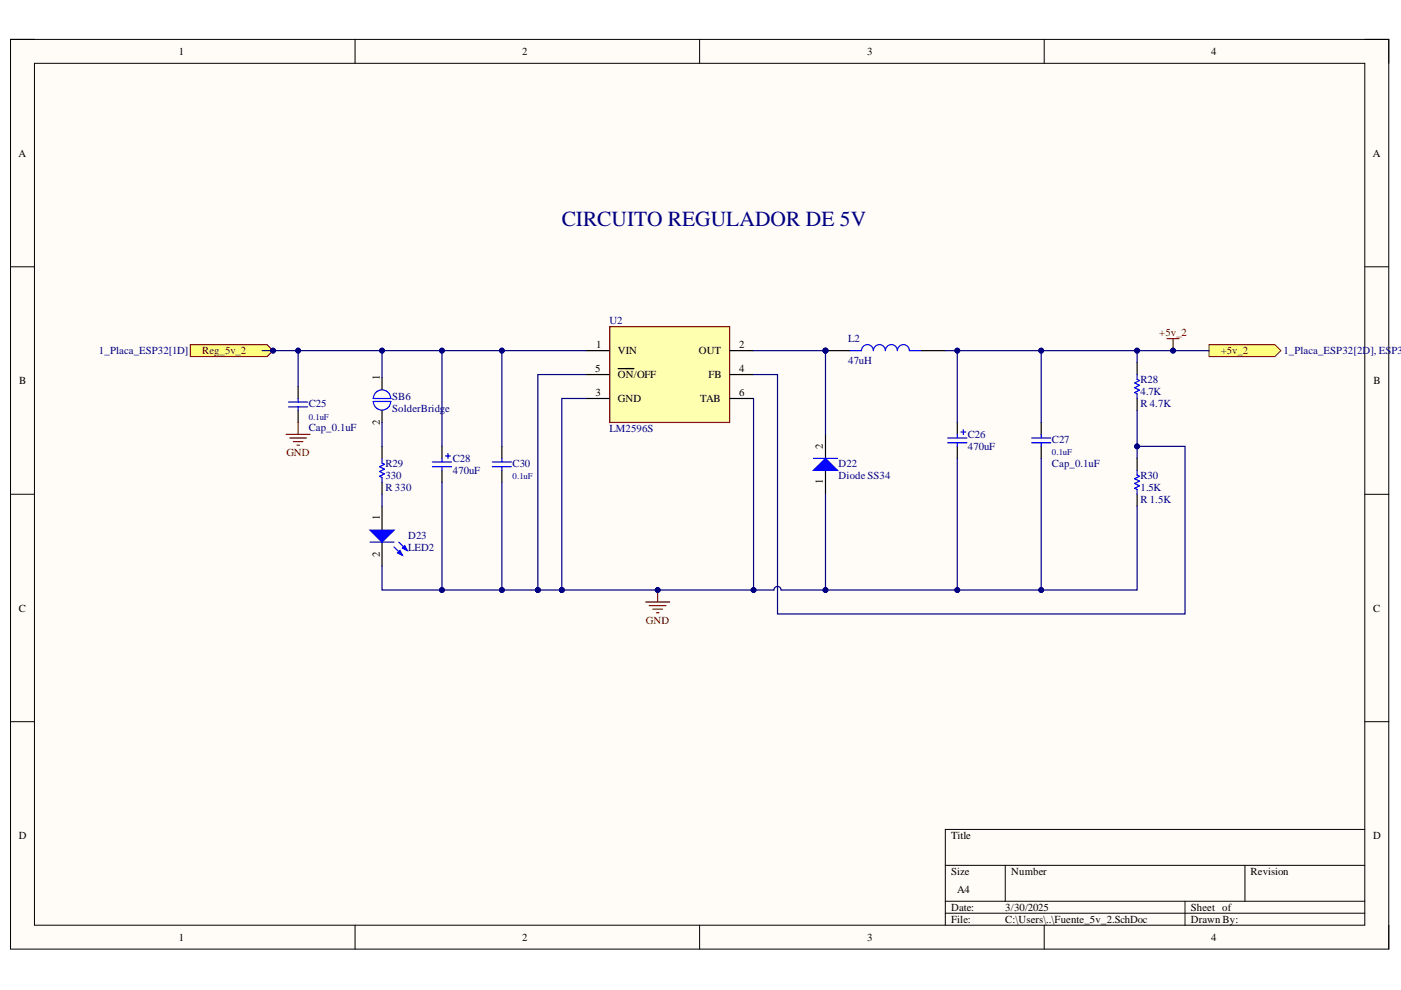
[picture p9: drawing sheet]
<svg xmlns="http://www.w3.org/2000/svg" width="297mm" height="210mm" viewBox="0 0 297 210" stroke-linecap="round" stroke-linejoin="round" font-family="sans-serif">
<defs><g id="words">
<text font-size="4.6" fill="#000080" x="119.1" y="48">CIRCUITO REGULADOR DE 5V</text>
<g font-size="2.3">
<text x="37.9" y="11.7">1</text>
<text x="110.7" y="11.7">2</text>
<text x="183.9" y="11.7">3</text>
<text x="256.8" y="11.7">4</text>
<text x="3.9" y="33.3">A</text>
<text x="291" y="33.3">A</text>
<text x="126.4" y="73.8">1</text>
<text x="131" y="75.1">VIN</text>
<text x="148.2" y="75.1">OUT</text>
<text x="156.7" y="73.8">2</text>
<text x="4.1" y="81.4">B</text>
<text x="80.5" y="80.5" transform="rotate(-90 80.5 80.5)">1</text>
<text x="126.2" y="78.9">5</text>
<text x="126.3" y="84">3</text>
<text x="131" y="80.2">ON/OFF</text>
<text x="150.2" y="80.2">FB</text>
<text x="156.7" y="78.9">4</text>
<text x="156.7" y="84">6</text>
<text x="291.2" y="81.4">B</text>
<text x="131" y="85.2">GND</text>
<text x="148.4" y="85.2">TAB</text>
<text x="80.5" y="90.1" transform="rotate(-90 80.5 90.1)">2</text>
<text x="174.5" y="95.1" transform="rotate(-90 174.5 95.1)">2</text>
<text x="174.5" y="102.6" transform="rotate(-90 174.5 102.6)">1</text>
<text x="80.5" y="110.3" transform="rotate(-90 80.5 110.3)">1</text>
<text x="80.5" y="118" transform="rotate(-90 80.5 118)">2</text>
<text x="4" y="129.7">C</text>
<text x="291.1" y="129.7">C</text>
<text x="4" y="177.9">D</text>
<text x="201.6" y="177.9">Title</text>
<text x="291.1" y="177.9">D</text>
<text x="201.6" y="185.5">Size</text>
<text x="214.4" y="185.5">Number</text>
<text x="265.2" y="185.5">Revision</text>
<text x="202.9" y="189.3">A4</text>
<text x="201.6" y="193.1">Date:</text>
<text x="201.6" y="195.7">File:</text>
<text x="213.1" y="193.1">3/30/2025</text>
<text x="213.1" y="195.7">C:\Users\..\Fuente_5v_2.SchDoc</text>
<text x="252.5" y="193.1">Sheet of</text>
<text x="252.5" y="195.7">Drawn By:</text>
<text x="37.9" y="199.5">1</text>
<text x="110.7" y="199.5">2</text>
<text x="183.9" y="199.5">3</text>
<text x="256.8" y="199.5">4</text>
</g>
<g font-size="2.3" fill="#000080">
<text x="129.2" y="68.8">U2</text>
<text x="21" y="75.1">1_Placa_ESP32[1D]</text>
<text x="179.8" y="72.6">L2</text>
<text x="179.8" y="77.1">47uH</text>
<text x="272.1" y="75.1">1_Placa_ESP32[2D], ESP32</text>
<text x="241.8" y="83.7">4.7K</text>
<text x="241.8" y="81.2">R28</text>
<text x="65.5" y="86.3">C25</text>
<text x="83.1" y="84.7">SB6</text>
<text x="83.1" y="87.3">SolderBridge</text>
<text x="241.8" y="86.3">R 4.7K</text>
<text x="65.5" y="91.4">Cap_0.1uF</text>
<text x="129.2" y="91.7">LM2596S</text>
<text x="205.2" y="95.5">470uF</text>
<text x="205.2" y="92.9">C26</text>
<text x="223" y="93.9">C27</text>
<text x="81.7" y="101.5">330</text>
<text x="81.7" y="99">R29</text>
<text x="96" y="100.5">470uF</text>
<text x="96" y="98">C28</text>
<text x="108.7" y="99">C30</text>
<text x="177.8" y="99">D22</text>
<text x="177.8" y="101.5">Diode SS34</text>
<text x="223" y="99">Cap_0.1uF</text>
<text x="241.8" y="101.5">R30</text>
<text x="81.7" y="104.1">R 330</text>
<text x="241.8" y="104.1">1.5K</text>
<text x="241.8" y="106.6">R 1.5K</text>
<text x="86.5" y="114.2">D23</text>
<text x="86.5" y="116.8">LED2</text>
</g>
<g font-size="2.3" fill="#800000">
<text x="245.8" y="71.3">+5v_2</text>
<text x="42.9" y="75.1">Reg_5v_2</text>
<text x="258.8" y="75.1">+5v_2</text>
<text x="60.7" y="96.7">GND</text>
<text x="136.9" y="132.2">GND</text>
</g>
<g font-size="1.9" fill="#000080">
<text x="65.5" y="89">0.1uF</text>
<text x="108.7" y="101.6">0.1uF</text>
<text x="223" y="96.6">0.1uF</text>
</g>
</g></defs>
<path d="M2.2 8.4h292.2v192.8h-292.2z" fill-rule="evenodd" fill="#fffcf8"/>
<path d="M2.2 8.4h292.2v192.8h-292.2z" fill="none" stroke="#000" stroke-width=".21"/>
<path d="M7.3 13.4h282.1v182.8h-282.1z" fill-rule="evenodd" fill="#fffcf8"/>
<g fill="none" stroke="#000" stroke-width=".21">
<path d="M2.2 8.3h5.1M7.3 13.4h282.1v182.8h-282.1zM75.3 8.3v5.1M148.3 8.3v5.1M221.4 8.4v5M289.4 8.4h5v5M2.2 56.6h5.1M289.4 56.6h5M2.2 104.8h5.1M289.4 104.8h5M2.2 153h5.1M289.4 153h5"/>
<path d="M289.4 175.9h-89v20.3M75.3 196.2v5M148.3 196.2v5M200.4 183.5h89M200.4 191.1h89M200.4 193.6h89M213.1 183.5v7.6M221.4 196.2v5M251.2 191.1v5.1M264 183.5v7.6M294.4 196.2v5"/>
</g>
<path d="M256.3 73.1h14l1.3 1.2-1.3 1.3h-14z" fill-rule="evenodd" fill="#ffff80"/>
<path d="M256.3 73.1h14l1.3 1.2-1.3 1.3h-14z" fill="none" stroke="#800000" stroke-width=".21"/>
<path d="M136.9 127.6h5.1M137.7 128.4h3.5M138.4 129.2h2.1M139.2 129.9h.5M139.4 125.1v2.5" fill="none" stroke="#800000" stroke-width=".25"/>
<circle cx="139.4" cy="125.1" r=".51" fill="#000080"/>
<circle cx="139.4" cy="125.1" r=".51" fill="none" stroke="#000080" stroke-width=".21"/>
<path d="M93.7 94.6v2.6M93.7 99.7v2.6M175 92.1v5.1M175 99.7v5.1" fill="none" stroke="#000" stroke-width=".25"/>
<path d="M91.7 97.9h4M91.7 99h4M93.7 97.2v.7M93.7 99v.7M94.5 96.7h1M95 96.2v1" fill="none" stroke="#00f" stroke-width=".25"/>
<path d="M172.5 99.7l2.5-2.5 2.6 2.5z" fill="#00f"/>
<g fill="none" stroke="#00f" stroke-width=".25">
<path d="M241.1 79.4v1l.5 .3-1 .5 1 .5-1 .5 1 .5-1 .5 .5 .3v1M104.4 99h4M104.4 97.9h4M106.4 97.2v.7M106.4 99v.7M172.5 99.7l2.5-2.5 2.6 2.5zM172.5 97.2h5.1M200.9 92.9h4.1M200.9 93.9h4.1M203 92.1v.8M203 93.9v.7M203.7 91.6h1"/>
<path d="M204.2 91.1v1M218.7 92.9h4.1M218.7 93.9h4.1M220.8 92.1v.8M220.8 93.9v.7M241.1 99.7v1l.5 .3-1 .5 1 .5-1 .5 1 .5-1 .5 .5 .3v1"/>
</g>
<path d="M241.1 76.9v2.5M106.4 94.6v2.6M106.4 99.7v2.6M203 89.6v2.5M203 94.6v2.6M220.8 89.6v2.5M220.8 94.6v2.6M241.1 84.5v2.5M241.1 97.2v2.5M241.1 104.8v2.5" fill="none" stroke="#000" stroke-width=".25"/>
<path d="M40.3 73.1h16.3l1.3 1.2-1.3 1.3h-16.3z" fill-rule="evenodd" fill="#ffff80"/>
<path d="M40.3 73.1h16.3l1.3 1.2-1.3 1.3h-16.3z" fill="none" stroke="#800000" stroke-width=".21"/>
<circle cx="57.9" cy="74.3" r=".51" fill="#000080"/>
<circle cx="57.9" cy="74.3" r=".51" fill="none" stroke="#000080" stroke-width=".21"/>
<path d="M129.3 69.3h25.4v20.3h-25.4z" fill-rule="evenodd" fill="#ffffb0"/>
<path d="M129.3 69.3h25.4v20.3h-25.4z" fill="none" stroke="#800000" stroke-width=".25"/>
<path d="M124.2 74.3h5.1M124.2 79.4h5.1M131.1 78.1h3.3M154.7 74.3h5.1M154.7 79.4h5.1M124.2 84.5h5.1M154.7 84.5h5.1" fill="none" stroke="#000" stroke-width=".25"/>
<circle cx="175" cy="74.3" r=".51" fill="#000080"/>
<circle cx="175" cy="74.3" r=".51" fill="none" stroke="#000080" stroke-width=".21"/>
<path d="M180.1 74.3h2.5a1.27 1.27 0 0 1 1.3-1.2 1.27 1.27 0 0 1 1.3 1.2 1.27 1.27 0 0 1 1.2-1.2 1.27 1.27 0 0 1 1.3 1.2 1.27 1.27 0 0 1 1.3-1.2 1.27 1.27 0 0 1 1.3 1.2 1.27 1.27 0 0 1 1.2-1.2 1.27 1.27 0 0 1 1.3 1.2h2.5" fill="none" stroke="#00f" stroke-width=".25"/>
<path d="M175 74.3h5.1" fill="none" stroke="#000" stroke-width=".25"/>
<circle cx="175" cy="74.3" r=".51" fill="#000080"/>
<circle cx="175" cy="74.3" r=".51" fill="none" stroke="#000080" stroke-width=".21"/>
<path d="M195.3 74.3h5.1" fill="none" stroke="#000" stroke-width=".25"/>
<path d="M247.4 71.8h2.6M248.7 71.8v2.5" fill="none" stroke="#800000" stroke-width=".25"/>
<circle cx="248.7" cy="74.3" r=".51" fill="#000080"/>
<circle cx="248.7" cy="74.3" r=".51" fill="none" stroke="#000080" stroke-width=".21"/>
<path d="M63.2 82v2.5M63.2 87v2.6M81 94.6v2.6M81 102.3v2.5M81 107.3v5.1M81 114.9v5.1" fill="none" stroke="#000" stroke-width=".25"/>
<path d="M61.2 86.3h4M61.2 85.2h4M63.2 84.5v.7M63.2 86.3v.7M81 97.2v1l.5 .2-1 .6 1 .5-1 .5 1 .5-1 .5 .5 .2v1.1" fill="none" stroke="#00f" stroke-width=".25"/>
<path d="M60.7 92.1h5.1M61.4 92.9h3.6M62.2 93.6h2M63 94.4h.5M63.2 89.6v2.5" fill="none" stroke="#800000" stroke-width=".25"/>
<path d="M78.5 112.4h5l-2.5 2.5z" fill="#00f"/>
<path d="M78.5 112.4h5l-2.5 2.5zM83.5 116l1.8 1.7M84.6 114.9l1.7 1.8" fill="none" stroke="#00f" stroke-width=".25"/>
<path d="M84.3 117.2l.5-.5 .5 1z" fill="#00f"/>
<path d="M84.3 117.2l.5-.5 .5 1z" fill="none" stroke="#00f" stroke-width=".25"/>
<path d="M85.3 116.2l.5-.5 .5 1z" fill="#00f"/>
<path d="M78.5 114.9h5M85.3 116.2l.5-.5 .5 1z" fill="none" stroke="#00f" stroke-width=".25"/>
<path d="M203 97.2v27.9" fill="none" stroke="#000080" stroke-width=".25"/>
<circle cx="203" cy="125.1" r=".51" fill="#000080"/>
<circle cx="203" cy="125.1" r=".51" fill="none" stroke="#000080" stroke-width=".21"/>
<path d="M124.2 84.5h-5.1v40.6" fill="none" stroke="#000080" stroke-width=".25"/>
<circle cx="119.1" cy="125.1" r=".51" fill="#000080"/>
<circle cx="119.1" cy="125.1" r=".51" fill="none" stroke="#000080" stroke-width=".21"/>
<path d="M124.2 79.4h-10.2v45.7" fill="none" stroke="#000080" stroke-width=".25"/>
<circle cx="114" cy="125.1" r=".51" fill="#000080"/>
<circle cx="114" cy="125.1" r=".51" fill="none" stroke="#000080" stroke-width=".21"/>
<path d="M114 125.1h5.1" fill="none" stroke="#000080" stroke-width=".25"/>
<circle cx="114" cy="125.1" r=".51" fill="#000080"/>
<circle cx="114" cy="125.1" r=".51" fill="none" stroke="#000080" stroke-width=".21"/>
<circle cx="119.1" cy="125.1" r=".51" fill="#000080"/>
<circle cx="119.1" cy="125.1" r=".51" fill="none" stroke="#000080" stroke-width=".21"/>
<path d="M159.8 84.5v40.6h-40.7" fill="none" stroke="#000080" stroke-width=".25"/>
<circle cx="159.8" cy="125.1" r=".51" fill="#000080"/>
<circle cx="159.8" cy="125.1" r=".51" fill="none" stroke="#000080" stroke-width=".21"/>
<circle cx="139.4" cy="125.1" r=".51" fill="#000080"/>
<circle cx="139.4" cy="125.1" r=".51" fill="none" stroke="#000080" stroke-width=".21"/>
<circle cx="119.1" cy="125.1" r=".51" fill="#000080"/>
<circle cx="119.1" cy="125.1" r=".51" fill="none" stroke="#000080" stroke-width=".21"/>
<path d="M220.8 74.3h20.3v2.6" fill="none" stroke="#000080" stroke-width=".25"/>
<circle cx="220.8" cy="74.3" r=".51" fill="#000080"/>
<circle cx="220.8" cy="74.3" r=".51" fill="none" stroke="#000080" stroke-width=".21"/>
<circle cx="241.1" cy="74.3" r=".51" fill="#000080"/>
<circle cx="241.1" cy="74.3" r=".51" fill="none" stroke="#000080" stroke-width=".21"/>
<path d="M241.1 87v10.2" fill="none" stroke="#000080" stroke-width=".25"/>
<circle cx="241.1" cy="94.6" r=".51" fill="#000080"/>
<circle cx="241.1" cy="94.6" r=".51" fill="none" stroke="#000080" stroke-width=".21"/>
<path d="M159.8 79.4h5v50.8h86.4v-35.6h-10.1" fill="none" stroke="#000080" stroke-width=".25"/>
<circle cx="241.1" cy="94.6" r=".51" fill="#000080"/>
<circle cx="241.1" cy="94.6" r=".51" fill="none" stroke="#000080" stroke-width=".21"/>
<path d="M220.8 97.2v27.9h-55.2a.76 .76 0 0 0-.8-.8 .76 .76 0 0 0-.7 .8h-4.3" fill="none" stroke="#000080" stroke-width=".25"/>
<circle cx="159.8" cy="125.1" r=".51" fill="#000080"/>
<circle cx="159.8" cy="125.1" r=".51" fill="none" stroke="#000080" stroke-width=".21"/>
<circle cx="175" cy="125.1" r=".51" fill="#000080"/>
<circle cx="175" cy="125.1" r=".51" fill="none" stroke="#000080" stroke-width=".21"/>
<circle cx="203" cy="125.1" r=".51" fill="#000080"/>
<circle cx="203" cy="125.1" r=".51" fill="none" stroke="#000080" stroke-width=".21"/>
<circle cx="220.8" cy="125.1" r=".51" fill="#000080"/>
<circle cx="220.8" cy="125.1" r=".51" fill="none" stroke="#000080" stroke-width=".21"/>
<path d="M241.1 107.3v17.8h-20.3" fill="none" stroke="#000080" stroke-width=".25"/>
<circle cx="220.8" cy="125.1" r=".51" fill="#000080"/>
<circle cx="220.8" cy="125.1" r=".51" fill="none" stroke="#000080" stroke-width=".21"/>
<path d="M175 104.8v20.3" fill="none" stroke="#000080" stroke-width=".25"/>
<circle cx="175" cy="125.1" r=".51" fill="#000080"/>
<circle cx="175" cy="125.1" r=".51" fill="none" stroke="#000080" stroke-width=".21"/>
<path d="M241.1 74.3h15.2" fill="none" stroke="#000080" stroke-width=".25"/>
<circle cx="241.1" cy="74.3" r=".51" fill="#000080"/>
<circle cx="241.1" cy="74.3" r=".51" fill="none" stroke="#000080" stroke-width=".21"/>
<circle cx="248.7" cy="74.3" r=".51" fill="#000080"/>
<circle cx="248.7" cy="74.3" r=".51" fill="none" stroke="#000080" stroke-width=".21"/>
<path d="M175 74.3v17.8" fill="none" stroke="#000080" stroke-width=".25"/>
<circle cx="175" cy="74.3" r=".51" fill="#000080"/>
<circle cx="175" cy="74.3" r=".51" fill="none" stroke="#000080" stroke-width=".21"/>
<path d="M159.8 74.3h15.2" fill="none" stroke="#000080" stroke-width=".25"/>
<circle cx="175" cy="74.3" r=".51" fill="#000080"/>
<circle cx="175" cy="74.3" r=".51" fill="none" stroke="#000080" stroke-width=".21"/>
<path d="M200.4 74.3h20.4v15.3" fill="none" stroke="#000080" stroke-width=".25"/>
<circle cx="203" cy="74.3" r=".51" fill="#000080"/>
<circle cx="203" cy="74.3" r=".51" fill="none" stroke="#000080" stroke-width=".21"/>
<circle cx="220.8" cy="74.3" r=".51" fill="#000080"/>
<circle cx="220.8" cy="74.3" r=".51" fill="none" stroke="#000080" stroke-width=".21"/>
<path d="M203 74.3v15.3" fill="none" stroke="#000080" stroke-width=".25"/>
<circle cx="203" cy="74.3" r=".51" fill="#000080"/>
<circle cx="203" cy="74.3" r=".51" fill="none" stroke="#000080" stroke-width=".21"/>
<path d="M106.4 102.3v22.8" fill="none" stroke="#000080" stroke-width=".25"/>
<circle cx="106.4" cy="125.1" r=".51" fill="#000080"/>
<circle cx="106.4" cy="125.1" r=".51" fill="none" stroke="#000080" stroke-width=".21"/>
<path d="M106.4 74.3v20.3" fill="none" stroke="#000080" stroke-width=".25"/>
<circle cx="106.4" cy="74.3" r=".51" fill="#000080"/>
<circle cx="106.4" cy="74.3" r=".51" fill="none" stroke="#000080" stroke-width=".21"/>
<path d="M93.7 102.3v22.8h20.3" fill="none" stroke="#000080" stroke-width=".25"/>
<circle cx="93.7" cy="125.1" r=".51" fill="#000080"/>
<circle cx="93.7" cy="125.1" r=".51" fill="none" stroke="#000080" stroke-width=".21"/>
<circle cx="106.4" cy="125.1" r=".51" fill="#000080"/>
<circle cx="106.4" cy="125.1" r=".51" fill="none" stroke="#000080" stroke-width=".21"/>
<circle cx="114" cy="125.1" r=".51" fill="#000080"/>
<circle cx="114" cy="125.1" r=".51" fill="none" stroke="#000080" stroke-width=".21"/>
<path d="M93.7 74.3v20.3" fill="none" stroke="#000080" stroke-width=".25"/>
<circle cx="93.7" cy="74.3" r=".51" fill="#000080"/>
<circle cx="93.7" cy="74.3" r=".51" fill="none" stroke="#000080" stroke-width=".21"/>
<path d="M55.6 74.3h68.6" fill="none" stroke="#000080" stroke-width=".25"/>
<circle cx="57.9" cy="74.3" r=".51" fill="#000080"/>
<circle cx="57.9" cy="74.3" r=".51" fill="none" stroke="#000080" stroke-width=".21"/>
<circle cx="63.2" cy="74.3" r=".51" fill="#000080"/>
<circle cx="63.2" cy="74.3" r=".51" fill="none" stroke="#000080" stroke-width=".21"/>
<circle cx="81" cy="74.3" r=".51" fill="#000080"/>
<circle cx="81" cy="74.3" r=".51" fill="none" stroke="#000080" stroke-width=".21"/>
<circle cx="93.7" cy="74.3" r=".51" fill="#000080"/>
<circle cx="93.7" cy="74.3" r=".51" fill="none" stroke="#000080" stroke-width=".21"/>
<circle cx="106.4" cy="74.3" r=".51" fill="#000080"/>
<circle cx="106.4" cy="74.3" r=".51" fill="none" stroke="#000080" stroke-width=".21"/>
<path d="M63.2 74.3v7.7" fill="none" stroke="#000080" stroke-width=".25"/>
<circle cx="63.2" cy="74.3" r=".51" fill="#000080"/>
<circle cx="63.2" cy="74.3" r=".51" fill="none" stroke="#000080" stroke-width=".21"/>
<path d="M81 104.8v2.5M81 120v5.1h12.7" fill="none" stroke="#000080" stroke-width=".25"/>
<circle cx="93.7" cy="125.1" r=".51" fill="#000080"/>
<circle cx="93.7" cy="125.1" r=".51" fill="none" stroke="#000080" stroke-width=".21"/>
<path d="M81 80v2.6M81 87v2.6" fill="none" stroke="#000" stroke-width=".25"/>
<path d="M79.1 84.5h3.8M79.1 85.1h3.8M79.2 84.4a1.84 1.84 0 0 1 1.8-1.7 1.84 1.84 0 0 1 1.8 1.8M79.2 85.2a1.83 1.83 0 0 0 1.8 1.8 1.83 1.83 0 0 0 1.8-1.8" fill="none" stroke="#00f" stroke-width=".25"/>
<path d="M81 74.3v5.7" fill="none" stroke="#000080" stroke-width=".25"/>
<circle cx="81" cy="74.3" r=".51" fill="#000080"/>
<circle cx="81" cy="74.3" r=".51" fill="none" stroke="#000080" stroke-width=".21"/>
<path d="M81 89.6v5" fill="none" stroke="#000080" stroke-width=".25"/>
<use href="#words"/>
</svg>
